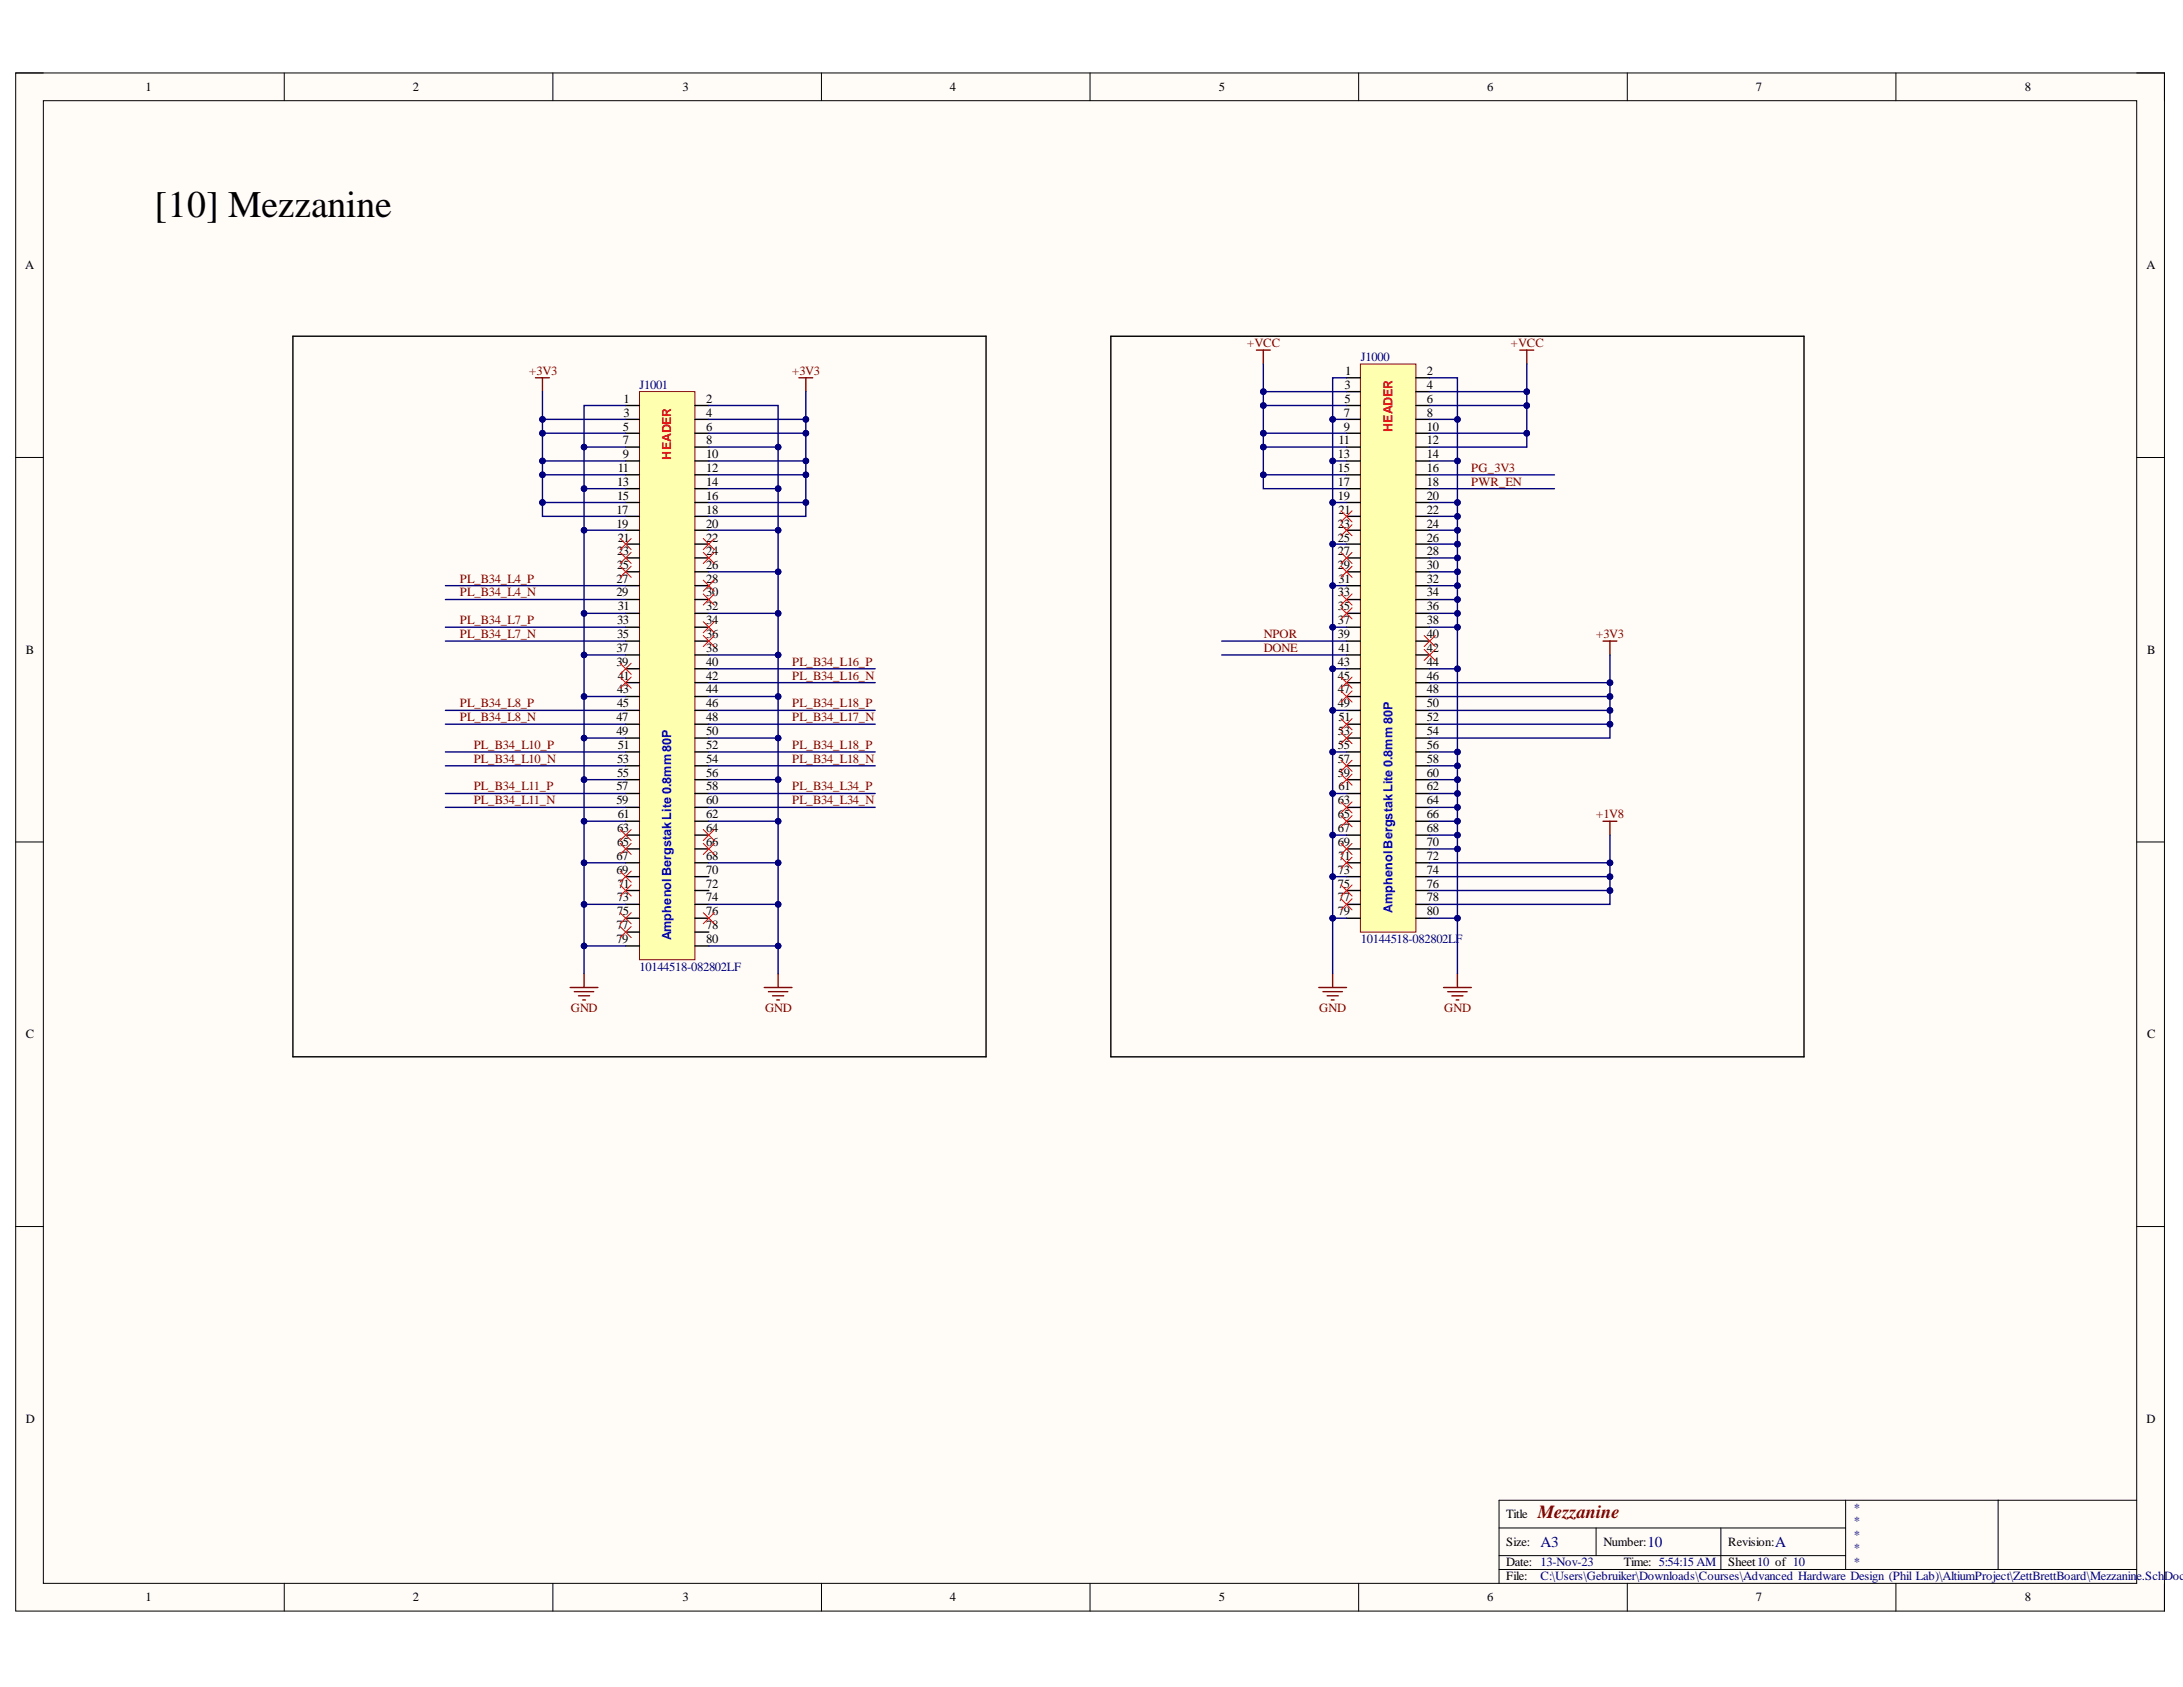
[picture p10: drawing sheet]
<svg xmlns="http://www.w3.org/2000/svg" width="279mm" height="216mm" viewBox="0 0 279 216" stroke-linecap="round" stroke-linejoin="round" font-family="sans-serif">
<defs><g id="words">
<text font-size="4.8" x="19.8" y="27.8">[10] Mezzanine</text>
<text font-size="2.4" fill="#800000" x="196.8" y="194.3">Mezzanine</text>
<g font-size="1.9" fill="#000080">
<text x="197.2" y="197.9">A3</text>
<text x="210.9" y="197.9">10</text>
<text x="227.2" y="197.9">A</text>
</g>
<g font-size="1.6">
<text x="18.6" y="11.7">1</text>
<text x="52.8" y="11.7">2</text>
<text x="87.3" y="11.7">3</text>
<text x="121.6" y="11.7">4</text>
<text x="156" y="11.7">5</text>
<text x="190.3" y="11.7">6</text>
<text x="224.7" y="11.7">7</text>
<text x="259.2" y="11.7">8</text>
<text x="3.2" y="34.5">A</text>
<text x="274.7" y="34.5">A</text>
<text x="79.8" y="51.6">1</text>
<text x="79.8" y="53.3">3</text>
<text x="90.4" y="51.6">2</text>
<text x="90.4" y="53.3">4</text>
<text x="172" y="53.3">7</text>
<text x="172.1" y="49.8">3</text>
<text x="172.1" y="51.6">5</text>
<text x="172.1" y="48">1</text>
<text x="182.6" y="48">2</text>
<text x="182.6" y="49.8">4</text>
<text x="182.6" y="51.6">6</text>
<text x="182.6" y="53.3">8</text>
<text x="79.7" y="55.1">5</text>
<text x="79.7" y="56.9">7</text>
<text x="79.7" y="58.7">9</text>
<text x="90.4" y="55.1">6</text>
<text x="90.4" y="56.9">8</text>
<text x="90.4" y="58.7">10</text>
<text x="171.2" y="58.7">13</text>
<text x="171.3" y="56.9">11</text>
<text x="172" y="55.1">9</text>
<text x="182.6" y="55.1">10</text>
<text x="182.6" y="56.9">12</text>
<text x="182.6" y="58.7">14</text>
<text x="78.9" y="65.8">17</text>
<text x="79" y="62.2">13</text>
<text x="79" y="64">15</text>
<text x="79.1" y="60.4">11</text>
<text x="90.4" y="60.4">12</text>
<text x="90.4" y="62.2">14</text>
<text x="90.4" y="64">16</text>
<text x="90.4" y="65.8">18</text>
<text x="171.2" y="60.4">15</text>
<text x="171.2" y="62.2">17</text>
<text x="171.2" y="64">19</text>
<text x="171.3" y="65.8">21</text>
<text x="182.6" y="60.4">16</text>
<text x="182.6" y="62.2">18</text>
<text x="182.6" y="64">20</text>
<text x="182.6" y="65.8">22</text>
<text x="78.9" y="67.5">19</text>
<text x="79" y="71.1">23</text>
<text x="79.1" y="69.3">21</text>
<text x="90.4" y="67.5">20</text>
<text x="90.4" y="69.3">22</text>
<text x="90.4" y="71.1">24</text>
<text x="171.2" y="67.5">23</text>
<text x="171.2" y="69.3">25</text>
<text x="171.2" y="71.1">27</text>
<text x="182.6" y="67.5">24</text>
<text x="182.6" y="69.3">26</text>
<text x="182.6" y="71.1">28</text>
<text x="78.9" y="74.6">27</text>
<text x="78.9" y="76.3">29</text>
<text x="79" y="72.9">25</text>
<text x="90.4" y="72.9">26</text>
<text x="90.4" y="74.6">28</text>
<text x="90.4" y="76.3">30</text>
<text x="171.2" y="72.9">29</text>
<text x="171.2" y="76.3">33</text>
<text x="171.3" y="74.6">31</text>
<text x="182.6" y="72.9">30</text>
<text x="182.6" y="74.6">32</text>
<text x="182.6" y="76.3">34</text>
<text x="3.3" y="83.7">B</text>
<text x="78.9" y="83.4">37</text>
<text x="79" y="79.9">33</text>
<text x="79" y="81.6">35</text>
<text x="79.1" y="78.1">31</text>
<text x="90.4" y="78.1">32</text>
<text x="90.4" y="79.9">34</text>
<text x="90.4" y="81.6">36</text>
<text x="90.4" y="83.4">38</text>
<text x="171.2" y="78.1">35</text>
<text x="171.2" y="79.9">37</text>
<text x="171.2" y="81.6">39</text>
<text x="171.3" y="83.4">41</text>
<text x="182.6" y="78.1">36</text>
<text x="182.6" y="79.9">38</text>
<text x="182.6" y="81.6">40</text>
<text x="182.6" y="83.4">42</text>
<text x="274.8" y="83.7">B</text>
<text x="78.9" y="85.2">39</text>
<text x="79" y="88.7">43</text>
<text x="79.1" y="87">41</text>
<text x="90.4" y="85.2">40</text>
<text x="90.4" y="87">42</text>
<text x="90.4" y="88.7">44</text>
<text x="171.2" y="85.2">43</text>
<text x="171.2" y="87">45</text>
<text x="171.2" y="88.7">47</text>
<text x="182.6" y="85.2">44</text>
<text x="182.6" y="87">46</text>
<text x="182.6" y="88.7">48</text>
<text x="78.9" y="92.3">47</text>
<text x="78.9" y="94.1">49</text>
<text x="79" y="90.5">45</text>
<text x="79.1" y="95.8">51</text>
<text x="90.4" y="90.5">46</text>
<text x="90.4" y="92.3">48</text>
<text x="90.4" y="94.1">50</text>
<text x="90.4" y="95.8">52</text>
<text x="171.2" y="90.5">49</text>
<text x="171.2" y="94.1">53</text>
<text x="171.2" y="95.8">55</text>
<text x="171.3" y="92.3">51</text>
<text x="182.6" y="90.5">50</text>
<text x="182.6" y="92.3">52</text>
<text x="182.6" y="94.1">54</text>
<text x="182.6" y="95.8">56</text>
<text x="78.9" y="101.2">57</text>
<text x="79" y="97.6">53</text>
<text x="79" y="99.4">55</text>
<text x="90.4" y="97.6">54</text>
<text x="90.4" y="99.4">56</text>
<text x="90.4" y="101.2">58</text>
<text x="171.2" y="97.6">57</text>
<text x="171.2" y="99.4">59</text>
<text x="171.3" y="101.2">61</text>
<text x="182.6" y="97.6">58</text>
<text x="182.6" y="99.4">60</text>
<text x="182.6" y="101.2">62</text>
<text x="78.9" y="102.9">59</text>
<text x="79" y="106.5">63</text>
<text x="79.1" y="104.7">61</text>
<text x="90.4" y="102.9">60</text>
<text x="90.4" y="104.7">62</text>
<text x="90.4" y="106.5">64</text>
<text x="171.2" y="102.9">63</text>
<text x="171.2" y="104.7">65</text>
<text x="171.2" y="106.5">67</text>
<text x="182.6" y="102.9">64</text>
<text x="182.6" y="104.7">66</text>
<text x="182.6" y="106.5">68</text>
<text x="78.9" y="110">67</text>
<text x="78.9" y="111.8">69</text>
<text x="79" y="108.3">65</text>
<text x="79.1" y="113.6">71</text>
<text x="90.4" y="108.3">66</text>
<text x="90.4" y="110">68</text>
<text x="90.4" y="111.8">70</text>
<text x="90.4" y="113.6">72</text>
<text x="171.2" y="108.3">69</text>
<text x="171.2" y="111.8">73</text>
<text x="171.2" y="113.6">75</text>
<text x="171.3" y="110">71</text>
<text x="182.6" y="108.3">70</text>
<text x="182.6" y="110">72</text>
<text x="182.6" y="111.8">74</text>
<text x="182.6" y="113.6">76</text>
<text x="78.9" y="118.9">77</text>
<text x="79" y="115.4">73</text>
<text x="79" y="117.1">75</text>
<text x="90.4" y="115.4">74</text>
<text x="90.4" y="117.1">76</text>
<text x="90.4" y="118.9">78</text>
<text x="171.2" y="115.4">77</text>
<text x="171.2" y="117.1">79</text>
<text x="182.6" y="115.4">78</text>
<text x="182.6" y="117.1">80</text>
<text x="78.9" y="120.7">79</text>
<text x="90.4" y="120.7">80</text>
<text x="3.3" y="132.9">C</text>
<text x="274.8" y="132.9">C</text>
<text x="3.3" y="182.1">D</text>
<text x="274.7" y="182.1">D</text>
<text x="192.8" y="194.3">Title</text>
<text x="192.8" y="197.8">Size:</text>
<text x="205.2" y="197.8">Number:</text>
<text x="221.2" y="197.8">Revision:</text>
<text x="192.8" y="200.5">Date: 13-Nov-23</text>
<text x="192.8" y="202.2">File:</text>
<text x="207.8" y="200.5">Time: 5:54:15 AM</text>
<text x="221.2" y="200.5">Sheet10 of 10</text>
<text x="18.6" y="204.9">1</text>
<text x="52.8" y="204.9">2</text>
<text x="87.3" y="204.9">3</text>
<text x="121.6" y="204.9">4</text>
<text x="156" y="204.9">5</text>
<text x="190.3" y="204.9">6</text>
<text x="224.7" y="204.9">7</text>
<text x="259.2" y="204.9">8</text>
</g>
<g font-size="1.6" fill="#800000">
<text x="159.6" y="44.5">+VCC</text>
<text x="193.4" y="44.5">+VCC</text>
<text x="67.7" y="48">+3V3</text>
<text x="101.4" y="48">+3V3</text>
<text x="188.3" y="60.4">PG_3V3</text>
<text x="188.3" y="62.2">PWR_EN</text>
<text x="58.8" y="74.6">PL_B34_L4_P</text>
<text x="58.8" y="76.3">PL_B34_L4_N</text>
<text x="58.8" y="79.9">PL_B34_L7_P</text>
<text x="58.8" y="81.6">PL_B34_L7_N</text>
<text x="161.7" y="81.6">NPOR</text>
<text x="161.7" y="83.4">DONE</text>
<text x="204.3" y="81.6">+3V3</text>
<text x="101.4" y="85.2">PL_B34_L16_P</text>
<text x="101.4" y="87">PL_B34_L16_N</text>
<text x="58.8" y="90.5">PL_B34_L8_P</text>
<text x="58.8" y="92.3">PL_B34_L8_N</text>
<text x="60.6" y="95.8">PL_B34_L10_P</text>
<text x="101.4" y="90.5">PL_B34_L18_P</text>
<text x="101.4" y="92.3">PL_B34_L17_N</text>
<text x="101.4" y="95.8">PL_B34_L18_P</text>
<text x="60.6" y="97.6">PL_B34_L10_N</text>
<text x="60.6" y="101.2">PL_B34_L11_P</text>
<text x="101.4" y="97.6">PL_B34_L18_N</text>
<text x="101.4" y="101.2">PL_B34_L34_P</text>
<text x="60.6" y="102.9">PL_B34_L11_N</text>
<text x="101.4" y="102.9">PL_B34_L34_N</text>
<text x="204.3" y="104.7">+1V8</text>
<text x="73.1" y="129.6">GND</text>
<text x="97.9" y="129.6">GND</text>
<text x="168.9" y="129.6">GND</text>
<text x="184.8" y="129.6">GND</text>
</g>
<g font-size="1.6" fill="#000080">
<text x="174.2" y="46.2">J1000</text>
<text x="81.8" y="49.8">J1001</text>
<text x="81.8" y="124.2">10144518-082802LF</text>
<text x="174.2" y="120.7">10144518-082802LF</text>
<text x="237.2" y="193.4">*</text>
<text x="237.2" y="195.1">*</text>
<text x="237.2" y="196.9">*</text>
<text x="197.2" y="202.2">C:\Users\Gebruiker\Downloads\Courses\Advanced Hardware Design (Phil Lab)\AltiumProject\ZettBrettBoard\Mezzanine.SchDoc</text>
<text x="237.2" y="198.7">*</text>
<text x="237.2" y="200.5">*</text>
</g>
<g font-size="1.6" fill="#f00">
<text x="85.9" y="58.8" transform="rotate(-90 85.9 58.8)">HEADER</text>
<text x="178.2" y="55.3" transform="rotate(-90 178.2 55.3)">HEADER</text>
</g>
<g font-size="1.6" fill="#00f">
<text x="178.2" y="116.8" transform="rotate(-90 178.2 116.8)">AmphenolBergstak Lite 0.8mm 80P</text>
<text x="85.9" y="120.3" transform="rotate(-90 85.9 120.3)">AmphenolBergstak Lite 0.8mm80P</text>
</g>
</g></defs>
<path d="M2 9.3h275v196.9h-275z" fill-rule="evenodd" fill="#fffcf8"/>
<path d="M2 9.3h275v196.9h-275z" fill="none" stroke="#000" stroke-width=".13"/>
<path d="M5.5 12.9h268v189.7h-268z" fill-rule="evenodd" fill="#fffcf8"/>
<g fill="none" stroke="#000" stroke-width=".13">
<path d="M2 9.3h3.5M5.5 12.9h268v189.7h-268zM36.4 9.3v3.6M70.8 9.3v3.6M105.1 9.3v3.6M139.5 9.3v3.6M173.9 9.3v3.6M208.3 9.3v3.6M242.7 9.3v3.6M273.5 9.3h3.5v3.6M2 58.5h3.5M273.5 58.6h3.5"/>
<path d="M2 107.8h3.5M273.5 107.8h3.5M2 157h3.5M273.5 157h3.5M191.9 195.5h44.3M191.9 199.1h44.3M204.3 195.5v3.6M220.2 195.5v5.4M236.2 192v8.9M255.7 192v8.9M273.5 192h-81.6v10.6M36.4 202.6v3.6"/>
<path d="M70.8 202.6v3.6M105.1 202.6v3.6M139.5 202.6v3.6M173.9 202.6v3.6M191.9 200.9h81.6M208.3 202.6v3.6M242.7 202.6v3.6M277 202.6v3.6"/>
</g>
<path d="M81.8 50.1h7.1v72.7h-7.1z" fill-rule="evenodd" fill="#ffffb0"/>
<path d="M81.8 50.1h7.1v72.7h-7.1z" fill="none" stroke="#800000" stroke-width=".13"/>
<g fill="none" stroke="#000" stroke-width=".18">
<path d="M37.5 43h88.7v92.2h-88.7zM80.1 51.9h1.7M80.1 53.7h1.7M80.1 55.4h1.7M80.1 57.2h1.7M80.1 59h1.7M88.9 51.9h1.8M88.9 53.7h1.8M88.9 55.4h1.8M88.9 57.2h1.8M88.9 59h1.8M80.1 60.8h1.7"/>
<path d="M80.1 62.5h1.7M80.1 64.3h1.7M80.1 66.1h1.7M80.1 67.9h1.7M80.1 69.6h1.7M80.1 71.4h1.7M80.1 73.2h1.7M80.1 75h1.7M80.1 76.7h1.7M80.1 78.5h1.7M88.9 60.8h1.8M88.9 62.5h1.8"/>
<path d="M88.9 64.3h1.8M88.9 66.1h1.8M88.9 67.9h1.8M88.9 69.6h1.8M88.9 71.4h1.8M88.9 73.2h1.8M88.9 75h1.8M88.9 76.7h1.8M88.9 78.5h1.8M80.1 80.3h1.7M80.1 82h1.7M80.1 83.8h1.7"/>
<path d="M80.1 85.6h1.7M80.1 87.4h1.7M80.1 89.1h1.7M80.1 90.9h1.7M80.1 92.7h1.7M80.1 94.5h1.7M80.1 96.2h1.7M80.1 98h1.7M80.1 99.8h1.7M88.9 80.3h1.8M88.9 82h1.8M88.9 83.8h1.8"/>
<path d="M88.9 85.6h1.8M88.9 87.4h1.8M88.9 89.1h1.8M88.9 90.9h1.8M88.9 92.7h1.8M88.9 94.5h1.8M88.9 96.2h1.8M88.9 98h1.8M88.9 99.8h1.8M80.1 101.5h1.7M80.1 103.3h1.7M80.1 105.1h1.7"/>
<path d="M80.1 106.9h1.7M80.1 108.6h1.7M80.1 110.4h1.7M80.1 112.2h1.7M80.1 114h1.7M80.1 115.7h1.7M80.1 117.5h1.7M80.1 119.3h1.7M88.9 101.5h1.8M88.9 103.3h1.8M88.9 105.1h1.8M88.9 106.9h1.8"/>
<path d="M88.9 108.6h1.8M88.9 110.4h1.8M88.9 112.2h1.8M88.9 114h1.8M88.9 115.7h1.8M88.9 117.5h1.8M88.9 119.3h1.8M80.1 121.1h1.7M88.9 121.1h1.8"/>
</g>
<g fill="none" stroke="#800000" stroke-width=".18">
<path d="M68.5 48.3h1.8M69.4 48.3v1.8M102.3 48.3h1.7M103.1 48.3v1.8M73 126.4h3.5M73.5 126.9h2.5M74 127.4h1.5M74.6 128h.3M74.7 124.6v1.8M97.8 126.4h3.6M98.4 126.9h2.4M98.9 127.4h1.4"/>
<path d="M99.4 128h.4M99.6 124.6v1.8"/>
</g>
<g fill="none" stroke="#f00" stroke-width=".13">
<path d="M79.4 68.9l1.4 1.4M79.4 70.7l1.4 1.4M79.4 72.5l1.4 1.4M80.8 68.9l-1.4 1.4M80.8 70.7l-1.4 1.4M80.8 72.5l-1.4 1.4M90 79.6l1.4 1.4M90 68.9l1.4 1.4M90 70.7l1.4 1.4M90 74.2l1.4 1.5M90 76l1.4 1.4M91.4 68.9l-1.4 1.4"/>
<path d="M91.4 70.7l-1.4 1.4M91.4 74.2l-1.4 1.5M91.4 76l-1.4 1.4M91.4 79.6l-1.4 1.4M79.4 84.9l1.4 1.4M79.4 86.7l1.4 1.4M80.8 84.9l-1.4 1.4M80.8 86.7l-1.4 1.4M90 81.3l1.4 1.5M91.4 81.3l-1.4 1.5M79.4 116.8l1.4 1.4M79.4 106.2l1.4 1.4"/>
<path d="M79.4 107.9l1.4 1.5M79.4 111.5l1.4 1.4M79.4 113.3l1.4 1.4M79.4 118.6l1.4 1.4M80.8 116.8l-1.4 1.4M80.8 107.9l-1.4 1.5M80.8 106.2l-1.4 1.4M80.8 111.5l-1.4 1.4M80.8 113.3l-1.4 1.4M80.8 118.6l-1.4 1.4M90 116.8l1.4 1.4M90 107.9l1.4 1.5"/>
<path d="M90 106.2l1.4 1.4M91.4 116.8l-1.4 1.4M91.4 107.9l-1.4 1.5M91.4 106.2l-1.4 1.4"/>
</g>
<path d="M174.1 46.6h7.1v72.7h-7.1z" fill-rule="evenodd" fill="#ffffb0"/>
<path d="M174.1 46.6h7.1v72.7h-7.1z" fill="none" stroke="#800000" stroke-width=".13"/>
<g fill="none" stroke="#000" stroke-width=".18">
<path d="M172.3 48.3h1.8M172.3 50.1h1.8M172.3 51.9h1.8M172.3 53.7h1.8M172.3 55.4h1.8M172.3 57.2h1.8M172.3 59h1.8M181.2 48.3h1.8M181.2 50.1h1.8M181.2 51.9h1.8M181.2 53.7h1.8M181.2 55.4h1.8"/>
<path d="M181.2 57.2h1.8M181.2 59h1.8M172.3 60.8h1.8M172.3 62.5h1.8M172.3 64.3h1.8M172.3 66.1h1.8M172.3 67.9h1.8M172.3 69.6h1.8M172.3 71.4h1.8M172.3 73.2h1.8M172.3 75h1.8M172.3 76.7h1.8"/>
<path d="M172.3 78.5h1.8M181.2 60.8h1.8M181.2 62.5h1.8M181.2 64.3h1.8M181.2 66.1h1.8M181.2 67.9h1.8M181.2 69.6h1.8M181.2 71.4h1.8M181.2 73.2h1.8M181.2 75h1.8M181.2 76.7h1.8M181.2 78.5h1.8"/>
<path d="M172.3 80.3h1.8M172.3 82h1.8M172.3 83.8h1.8M172.3 85.6h1.8M172.3 87.4h1.8M172.3 89.1h1.8M172.3 90.9h1.8M172.3 92.7h1.8M172.3 94.5h1.8M172.3 96.2h1.8M172.3 98h1.8M172.3 99.8h1.8"/>
<path d="M181.2 80.3h1.8M181.2 82h1.8M181.2 83.8h1.8M181.2 85.6h1.8M181.2 87.4h1.8M181.2 89.1h1.8M181.2 90.9h1.8M181.2 92.7h1.8M181.2 94.5h1.8M181.2 96.2h1.8M181.2 98h1.8M181.2 99.8h1.8"/>
<path d="M172.3 101.6h1.8M172.3 103.3h1.8M172.3 105.1h1.8M172.3 106.9h1.8M172.3 108.6h1.8M172.3 110.4h1.8M172.3 112.2h1.8M172.3 114h1.8M172.3 115.7h1.8M172.3 117.5h1.8M181.2 101.6h1.8M181.2 103.3h1.8"/>
<path d="M181.2 105.1h1.8M181.2 106.9h1.8M181.2 108.6h1.8M181.2 110.4h1.8M181.2 112.2h1.8M181.2 114h1.8M181.2 115.7h1.8M181.2 117.5h1.8"/>
</g>
<path d="M160.8 44.8h1.8M161.7 44.8v1.8M194.5 44.8h1.8M195.4 44.8v1.8M205.2 82h1.7M206.1 82v1.8M205.2 105.1h1.7M206.1 105.1v1.8" fill="none" stroke="#800000" stroke-width=".18"/>
<path d="M57 76.7h23.1M57 75h23.1M80.1 64.3h-10.7v1.8h10.7M57 98h23.1M57 96.2h23.1M57 92.7h23.1M57 90.9h23.1M57 82h23.1M57 80.3h23.1M57 103.3h23.1M57 101.5h23.1" fill="none" stroke="#000080" stroke-width=".18"/>
<circle cx="69.4" cy="64.3" r=".35" fill="#000080"/>
<circle cx="69.4" cy="64.3" r=".35" fill="none" stroke="#000080" stroke-width=".13"/>
<path d="M69.4 60.8h10.7" fill="none" stroke="#000080" stroke-width=".18"/>
<circle cx="69.4" cy="60.8" r=".35" fill="#000080"/>
<circle cx="69.4" cy="60.8" r=".35" fill="none" stroke="#000080" stroke-width=".13"/>
<path d="M69.4 59h10.7" fill="none" stroke="#000080" stroke-width=".18"/>
<circle cx="69.4" cy="59" r=".35" fill="#000080"/>
<circle cx="69.4" cy="59" r=".35" fill="none" stroke="#000080" stroke-width=".13"/>
<path d="M69.4 55.4h10.7" fill="none" stroke="#000080" stroke-width=".18"/>
<circle cx="69.4" cy="55.4" r=".36" fill="#000080"/>
<circle cx="69.4" cy="55.4" r=".36" fill="none" stroke="#000080" stroke-width=".13"/>
<path d="M69.4 53.7h10.7" fill="none" stroke="#000080" stroke-width=".18"/>
<circle cx="69.4" cy="53.7" r=".35" fill="#000080"/>
<circle cx="69.4" cy="53.7" r=".35" fill="none" stroke="#000080" stroke-width=".13"/>
<path d="M80.1 115.7h-5.4v5.4h5.4" fill="none" stroke="#000080" stroke-width=".18"/>
<circle cx="74.7" cy="121.1" r=".35" fill="#000080"/>
<circle cx="74.7" cy="121.1" r=".35" fill="none" stroke="#000080" stroke-width=".13"/>
<circle cx="74.8" cy="115.7" r=".36" fill="#000080"/>
<circle cx="74.8" cy="115.7" r=".36" fill="none" stroke="#000080" stroke-width=".13"/>
<path d="M80.1 110.4h-5.4v5.3" fill="none" stroke="#000080" stroke-width=".18"/>
<circle cx="74.8" cy="115.7" r=".36" fill="#000080"/>
<circle cx="74.8" cy="115.7" r=".36" fill="none" stroke="#000080" stroke-width=".13"/>
<circle cx="74.7" cy="110.4" r=".35" fill="#000080"/>
<circle cx="74.7" cy="110.4" r=".35" fill="none" stroke="#000080" stroke-width=".13"/>
<path d="M80.1 105.1h-5.4v5.3" fill="none" stroke="#000080" stroke-width=".18"/>
<circle cx="74.7" cy="110.4" r=".35" fill="#000080"/>
<circle cx="74.7" cy="110.4" r=".35" fill="none" stroke="#000080" stroke-width=".13"/>
<circle cx="74.7" cy="105.1" r=".35" fill="#000080"/>
<circle cx="74.7" cy="105.1" r=".35" fill="none" stroke="#000080" stroke-width=".13"/>
<path d="M80.1 99.8h-5.4v5.3" fill="none" stroke="#000080" stroke-width=".18"/>
<circle cx="74.7" cy="105.1" r=".35" fill="#000080"/>
<circle cx="74.7" cy="105.1" r=".35" fill="none" stroke="#000080" stroke-width=".13"/>
<circle cx="74.8" cy="99.8" r=".36" fill="#000080"/>
<circle cx="74.8" cy="99.8" r=".36" fill="none" stroke="#000080" stroke-width=".13"/>
<path d="M80.1 94.5h-5.4v5.3" fill="none" stroke="#000080" stroke-width=".18"/>
<circle cx="74.8" cy="99.8" r=".36" fill="#000080"/>
<circle cx="74.8" cy="99.8" r=".36" fill="none" stroke="#000080" stroke-width=".13"/>
<circle cx="74.7" cy="94.5" r=".35" fill="#000080"/>
<circle cx="74.7" cy="94.5" r=".35" fill="none" stroke="#000080" stroke-width=".13"/>
<path d="M80.1 89.1h-5.4v5.4" fill="none" stroke="#000080" stroke-width=".18"/>
<circle cx="74.7" cy="94.5" r=".35" fill="#000080"/>
<circle cx="74.7" cy="94.5" r=".35" fill="none" stroke="#000080" stroke-width=".13"/>
<circle cx="74.7" cy="89.1" r=".35" fill="#000080"/>
<circle cx="74.7" cy="89.1" r=".35" fill="none" stroke="#000080" stroke-width=".13"/>
<path d="M80.1 83.8h-5.4v5.3" fill="none" stroke="#000080" stroke-width=".18"/>
<circle cx="74.7" cy="89.1" r=".35" fill="#000080"/>
<circle cx="74.7" cy="89.1" r=".35" fill="none" stroke="#000080" stroke-width=".13"/>
<circle cx="74.7" cy="83.8" r=".35" fill="#000080"/>
<circle cx="74.7" cy="83.8" r=".35" fill="none" stroke="#000080" stroke-width=".13"/>
<path d="M80.1 78.5h-5.4v5.3" fill="none" stroke="#000080" stroke-width=".18"/>
<circle cx="74.7" cy="83.8" r=".35" fill="#000080"/>
<circle cx="74.7" cy="83.8" r=".35" fill="none" stroke="#000080" stroke-width=".13"/>
<circle cx="74.8" cy="78.5" r=".36" fill="#000080"/>
<circle cx="74.8" cy="78.5" r=".36" fill="none" stroke="#000080" stroke-width=".13"/>
<path d="M80.1 67.9h-5.4v10.6" fill="none" stroke="#000080" stroke-width=".18"/>
<circle cx="74.7" cy="67.9" r=".35" fill="#000080"/>
<circle cx="74.7" cy="67.9" r=".35" fill="none" stroke="#000080" stroke-width=".13"/>
<circle cx="74.8" cy="78.5" r=".36" fill="#000080"/>
<circle cx="74.8" cy="78.5" r=".36" fill="none" stroke="#000080" stroke-width=".13"/>
<path d="M80.1 62.5h-5.4v5.4" fill="none" stroke="#000080" stroke-width=".18"/>
<circle cx="74.7" cy="67.9" r=".35" fill="#000080"/>
<circle cx="74.7" cy="67.9" r=".35" fill="none" stroke="#000080" stroke-width=".13"/>
<circle cx="74.8" cy="62.5" r=".36" fill="#000080"/>
<circle cx="74.8" cy="62.5" r=".36" fill="none" stroke="#000080" stroke-width=".13"/>
<path d="M80.1 57.2h-5.4v5.3" fill="none" stroke="#000080" stroke-width=".18"/>
<circle cx="74.8" cy="62.5" r=".36" fill="#000080"/>
<circle cx="74.8" cy="62.5" r=".36" fill="none" stroke="#000080" stroke-width=".13"/>
<circle cx="74.7" cy="57.2" r=".35" fill="#000080"/>
<circle cx="74.7" cy="57.2" r=".35" fill="none" stroke="#000080" stroke-width=".13"/>
<path d="M80.1 51.9h-5.4v5.3" fill="none" stroke="#000080" stroke-width=".18"/>
<circle cx="74.7" cy="57.2" r=".35" fill="#000080"/>
<circle cx="74.7" cy="57.2" r=".35" fill="none" stroke="#000080" stroke-width=".13"/>
<path d="M99.6 115.7v5.4h-8.9" fill="none" stroke="#000080" stroke-width=".18"/>
<circle cx="99.6" cy="121.1" r=".35" fill="#000080"/>
<circle cx="99.6" cy="121.1" r=".35" fill="none" stroke="#000080" stroke-width=".13"/>
<circle cx="99.6" cy="115.7" r=".36" fill="#000080"/>
<circle cx="99.6" cy="115.7" r=".36" fill="none" stroke="#000080" stroke-width=".13"/>
<path d="M99.6 110.4v5.3h-8.9" fill="none" stroke="#000080" stroke-width=".18"/>
<circle cx="99.6" cy="115.7" r=".36" fill="#000080"/>
<circle cx="99.6" cy="115.7" r=".36" fill="none" stroke="#000080" stroke-width=".13"/>
<circle cx="99.6" cy="110.4" r=".35" fill="#000080"/>
<circle cx="99.6" cy="110.4" r=".35" fill="none" stroke="#000080" stroke-width=".13"/>
<path d="M99.6 105.1v5.3h-8.9" fill="none" stroke="#000080" stroke-width=".18"/>
<circle cx="99.6" cy="110.4" r=".35" fill="#000080"/>
<circle cx="99.6" cy="110.4" r=".35" fill="none" stroke="#000080" stroke-width=".13"/>
<circle cx="99.6" cy="105.1" r=".35" fill="#000080"/>
<circle cx="99.6" cy="105.1" r=".35" fill="none" stroke="#000080" stroke-width=".13"/>
<path d="M99.6 99.8v5.3h-8.9" fill="none" stroke="#000080" stroke-width=".18"/>
<circle cx="99.6" cy="105.1" r=".35" fill="#000080"/>
<circle cx="99.6" cy="105.1" r=".35" fill="none" stroke="#000080" stroke-width=".13"/>
<circle cx="99.6" cy="99.8" r=".36" fill="#000080"/>
<circle cx="99.6" cy="99.8" r=".36" fill="none" stroke="#000080" stroke-width=".13"/>
<path d="M99.6 94.5v5.3h-8.9M90.7 103.3h21.3M90.7 101.5h21.3" fill="none" stroke="#000080" stroke-width=".18"/>
<circle cx="99.6" cy="99.8" r=".36" fill="#000080"/>
<circle cx="99.6" cy="99.8" r=".36" fill="none" stroke="#000080" stroke-width=".13"/>
<circle cx="99.6" cy="94.5" r=".35" fill="#000080"/>
<circle cx="99.6" cy="94.5" r=".35" fill="none" stroke="#000080" stroke-width=".13"/>
<path d="M90.7 98h21.3M90.7 96.2h21.3M99.6 89.1v5.4h-8.9" fill="none" stroke="#000080" stroke-width=".18"/>
<circle cx="99.6" cy="94.5" r=".35" fill="#000080"/>
<circle cx="99.6" cy="94.5" r=".35" fill="none" stroke="#000080" stroke-width=".13"/>
<circle cx="99.6" cy="89.1" r=".35" fill="#000080"/>
<circle cx="99.6" cy="89.1" r=".35" fill="none" stroke="#000080" stroke-width=".13"/>
<path d="M90.7 92.7h21.3M90.7 90.9h21.3M99.6 83.8v5.3h-8.9" fill="none" stroke="#000080" stroke-width=".18"/>
<circle cx="99.6" cy="89.1" r=".35" fill="#000080"/>
<circle cx="99.6" cy="89.1" r=".35" fill="none" stroke="#000080" stroke-width=".13"/>
<circle cx="99.6" cy="83.8" r=".35" fill="#000080"/>
<circle cx="99.6" cy="83.8" r=".35" fill="none" stroke="#000080" stroke-width=".13"/>
<path d="M99.6 78.5v5.3h-8.9M90.7 87.4h21.3M90.7 85.6h21.3" fill="none" stroke="#000080" stroke-width=".18"/>
<circle cx="99.6" cy="83.8" r=".35" fill="#000080"/>
<circle cx="99.6" cy="83.8" r=".35" fill="none" stroke="#000080" stroke-width=".13"/>
<circle cx="99.6" cy="78.5" r=".36" fill="#000080"/>
<circle cx="99.6" cy="78.5" r=".36" fill="none" stroke="#000080" stroke-width=".13"/>
<path d="M99.6 73.2v5.3h-8.9" fill="none" stroke="#000080" stroke-width=".18"/>
<circle cx="99.6" cy="78.5" r=".36" fill="#000080"/>
<circle cx="99.6" cy="78.5" r=".36" fill="none" stroke="#000080" stroke-width=".13"/>
<circle cx="99.6" cy="73.2" r=".35" fill="#000080"/>
<circle cx="99.6" cy="73.2" r=".35" fill="none" stroke="#000080" stroke-width=".13"/>
<path d="M99.6 67.9v5.3h-8.9" fill="none" stroke="#000080" stroke-width=".18"/>
<circle cx="99.6" cy="73.2" r=".35" fill="#000080"/>
<circle cx="99.6" cy="73.2" r=".35" fill="none" stroke="#000080" stroke-width=".13"/>
<circle cx="99.6" cy="67.9" r=".35" fill="#000080"/>
<circle cx="99.6" cy="67.9" r=".35" fill="none" stroke="#000080" stroke-width=".13"/>
<path d="M99.6 62.5v5.4h-8.9" fill="none" stroke="#000080" stroke-width=".18"/>
<circle cx="99.6" cy="67.9" r=".35" fill="#000080"/>
<circle cx="99.6" cy="67.9" r=".35" fill="none" stroke="#000080" stroke-width=".13"/>
<circle cx="99.6" cy="62.5" r=".36" fill="#000080"/>
<circle cx="99.6" cy="62.5" r=".36" fill="none" stroke="#000080" stroke-width=".13"/>
<path d="M103.1 50.1v16h-12.4" fill="none" stroke="#000080" stroke-width=".18"/>
<circle cx="103.1" cy="64.3" r=".35" fill="#000080"/>
<circle cx="103.1" cy="64.3" r=".35" fill="none" stroke="#000080" stroke-width=".13"/>
<circle cx="103.1" cy="60.8" r=".35" fill="#000080"/>
<circle cx="103.1" cy="60.8" r=".35" fill="none" stroke="#000080" stroke-width=".13"/>
<circle cx="103.1" cy="59" r=".35" fill="#000080"/>
<circle cx="103.1" cy="59" r=".35" fill="none" stroke="#000080" stroke-width=".13"/>
<circle cx="103.1" cy="55.4" r=".36" fill="#000080"/>
<circle cx="103.1" cy="55.4" r=".36" fill="none" stroke="#000080" stroke-width=".13"/>
<circle cx="103.1" cy="53.7" r=".35" fill="#000080"/>
<circle cx="103.1" cy="53.7" r=".35" fill="none" stroke="#000080" stroke-width=".13"/>
<path d="M90.7 64.3h12.4" fill="none" stroke="#000080" stroke-width=".18"/>
<circle cx="103.1" cy="64.3" r=".35" fill="#000080"/>
<circle cx="103.1" cy="64.3" r=".35" fill="none" stroke="#000080" stroke-width=".13"/>
<path d="M99.6 57.2v5.3h-8.9" fill="none" stroke="#000080" stroke-width=".18"/>
<circle cx="99.6" cy="62.5" r=".36" fill="#000080"/>
<circle cx="99.6" cy="62.5" r=".36" fill="none" stroke="#000080" stroke-width=".13"/>
<circle cx="99.6" cy="57.2" r=".35" fill="#000080"/>
<circle cx="99.6" cy="57.2" r=".35" fill="none" stroke="#000080" stroke-width=".13"/>
<path d="M90.7 60.8h12.4" fill="none" stroke="#000080" stroke-width=".18"/>
<circle cx="103.1" cy="60.8" r=".35" fill="#000080"/>
<circle cx="103.1" cy="60.8" r=".35" fill="none" stroke="#000080" stroke-width=".13"/>
<path d="M90.7 59h12.4" fill="none" stroke="#000080" stroke-width=".18"/>
<circle cx="103.1" cy="59" r=".35" fill="#000080"/>
<circle cx="103.1" cy="59" r=".35" fill="none" stroke="#000080" stroke-width=".13"/>
<path d="M90.7 51.9h8.9v5.3h-8.9" fill="none" stroke="#000080" stroke-width=".18"/>
<circle cx="99.6" cy="57.2" r=".35" fill="#000080"/>
<circle cx="99.6" cy="57.2" r=".35" fill="none" stroke="#000080" stroke-width=".13"/>
<path d="M90.7 55.4h12.4" fill="none" stroke="#000080" stroke-width=".18"/>
<circle cx="103.1" cy="55.4" r=".36" fill="#000080"/>
<circle cx="103.1" cy="55.4" r=".36" fill="none" stroke="#000080" stroke-width=".13"/>
<path d="M90.7 53.7h12.4" fill="none" stroke="#000080" stroke-width=".18"/>
<circle cx="103.1" cy="53.7" r=".35" fill="#000080"/>
<circle cx="103.1" cy="53.7" r=".35" fill="none" stroke="#000080" stroke-width=".13"/>
<path d="M172.3 60.8h-10.6v1.7h10.6" fill="none" stroke="#000080" stroke-width=".18"/>
<circle cx="161.7" cy="60.8" r=".36" fill="#000080"/>
<circle cx="161.7" cy="60.8" r=".36" fill="none" stroke="#000080" stroke-width=".13"/>
<path d="M161.7 57.2h10.6" fill="none" stroke="#000080" stroke-width=".18"/>
<circle cx="161.7" cy="57.2" r=".36" fill="#000080"/>
<circle cx="161.7" cy="57.2" r=".36" fill="none" stroke="#000080" stroke-width=".13"/>
<path d="M161.7 55.4h10.6" fill="none" stroke="#000080" stroke-width=".18"/>
<circle cx="161.7" cy="55.4" r=".36" fill="#000080"/>
<circle cx="161.7" cy="55.4" r=".36" fill="none" stroke="#000080" stroke-width=".13"/>
<path d="M161.7 51.9h10.6" fill="none" stroke="#000080" stroke-width=".18"/>
<circle cx="161.7" cy="51.9" r=".36" fill="#000080"/>
<circle cx="161.7" cy="51.9" r=".36" fill="none" stroke="#000080" stroke-width=".13"/>
<path d="M161.7 50.1h10.6" fill="none" stroke="#000080" stroke-width=".18"/>
<circle cx="161.7" cy="50.1" r=".36" fill="#000080"/>
<circle cx="161.7" cy="50.1" r=".36" fill="none" stroke="#000080" stroke-width=".13"/>
<path d="M172.3 112.2h-1.7v5.3h1.7" fill="none" stroke="#000080" stroke-width=".18"/>
<circle cx="170.6" cy="112.2" r=".35" fill="#000080"/>
<circle cx="170.6" cy="112.2" r=".35" fill="none" stroke="#000080" stroke-width=".13"/>
<circle cx="170.6" cy="117.5" r=".35" fill="#000080"/>
<circle cx="170.6" cy="117.5" r=".35" fill="none" stroke="#000080" stroke-width=".13"/>
<path d="M170.6 101.5v5.4h1.7" fill="none" stroke="#000080" stroke-width=".18"/>
<circle cx="170.6" cy="101.5" r=".35" fill="#000080"/>
<circle cx="170.6" cy="101.5" r=".35" fill="none" stroke="#000080" stroke-width=".13"/>
<circle cx="170.6" cy="106.9" r=".36" fill="#000080"/>
<circle cx="170.6" cy="106.9" r=".36" fill="none" stroke="#000080" stroke-width=".13"/>
<path d="M172.3 96.2h-1.7v5.3h1.7" fill="none" stroke="#000080" stroke-width=".18"/>
<circle cx="170.6" cy="96.2" r=".35" fill="#000080"/>
<circle cx="170.6" cy="96.2" r=".35" fill="none" stroke="#000080" stroke-width=".13"/>
<circle cx="170.6" cy="101.5" r=".35" fill="#000080"/>
<circle cx="170.6" cy="101.5" r=".35" fill="none" stroke="#000080" stroke-width=".13"/>
<path d="M170.6 85.6v5.3h1.7" fill="none" stroke="#000080" stroke-width=".18"/>
<circle cx="170.6" cy="85.6" r=".36" fill="#000080"/>
<circle cx="170.6" cy="85.6" r=".36" fill="none" stroke="#000080" stroke-width=".13"/>
<circle cx="170.6" cy="90.9" r=".35" fill="#000080"/>
<circle cx="170.6" cy="90.9" r=".35" fill="none" stroke="#000080" stroke-width=".13"/>
<path d="M172.3 80.3h-1.7v5.3h1.7" fill="none" stroke="#000080" stroke-width=".18"/>
<circle cx="170.6" cy="80.3" r=".35" fill="#000080"/>
<circle cx="170.6" cy="80.3" r=".35" fill="none" stroke="#000080" stroke-width=".13"/>
<circle cx="170.6" cy="85.6" r=".36" fill="#000080"/>
<circle cx="170.6" cy="85.6" r=".36" fill="none" stroke="#000080" stroke-width=".13"/>
<path d="M170.6 69.6v5.4h1.7" fill="none" stroke="#000080" stroke-width=".18"/>
<circle cx="170.6" cy="69.6" r=".36" fill="#000080"/>
<circle cx="170.6" cy="69.6" r=".36" fill="none" stroke="#000080" stroke-width=".13"/>
<circle cx="170.6" cy="75" r=".35" fill="#000080"/>
<circle cx="170.6" cy="75" r=".35" fill="none" stroke="#000080" stroke-width=".13"/>
<path d="M172.3 64.3h-1.7v5.3h1.7" fill="none" stroke="#000080" stroke-width=".18"/>
<circle cx="170.6" cy="64.3" r=".35" fill="#000080"/>
<circle cx="170.6" cy="64.3" r=".35" fill="none" stroke="#000080" stroke-width=".13"/>
<circle cx="170.6" cy="69.6" r=".36" fill="#000080"/>
<circle cx="170.6" cy="69.6" r=".36" fill="none" stroke="#000080" stroke-width=".13"/>
<path d="M170.6 53.7v5.3h1.7" fill="none" stroke="#000080" stroke-width=".18"/>
<circle cx="170.6" cy="53.7" r=".35" fill="#000080"/>
<circle cx="170.6" cy="53.7" r=".35" fill="none" stroke="#000080" stroke-width=".13"/>
<circle cx="170.6" cy="59" r=".35" fill="#000080"/>
<circle cx="170.6" cy="59" r=".35" fill="none" stroke="#000080" stroke-width=".13"/>
<path d="M172.3 48.3h-1.7v5.4h1.7" fill="none" stroke="#000080" stroke-width=".18"/>
<circle cx="170.6" cy="53.7" r=".35" fill="#000080"/>
<circle cx="170.6" cy="53.7" r=".35" fill="none" stroke="#000080" stroke-width=".13"/>
<path d="M186.5 108.6v8.9h-3.5" fill="none" stroke="#000080" stroke-width=".18"/>
<circle cx="186.5" cy="108.6" r=".35" fill="#000080"/>
<circle cx="186.5" cy="108.6" r=".35" fill="none" stroke="#000080" stroke-width=".13"/>
<circle cx="186.5" cy="117.5" r=".35" fill="#000080"/>
<circle cx="186.5" cy="117.5" r=".35" fill="none" stroke="#000080" stroke-width=".13"/>
<path d="M206.1 106.9v8.8h-23.1" fill="none" stroke="#000080" stroke-width=".18"/>
<circle cx="206.1" cy="114" r=".36" fill="#000080"/>
<circle cx="206.1" cy="114" r=".36" fill="none" stroke="#000080" stroke-width=".13"/>
<circle cx="206.1" cy="112.2" r=".36" fill="#000080"/>
<circle cx="206.1" cy="112.2" r=".36" fill="none" stroke="#000080" stroke-width=".13"/>
<circle cx="206.1" cy="110.4" r=".36" fill="#000080"/>
<circle cx="206.1" cy="110.4" r=".36" fill="none" stroke="#000080" stroke-width=".13"/>
<path d="M183 114h23.1" fill="none" stroke="#000080" stroke-width=".18"/>
<circle cx="206.1" cy="114" r=".36" fill="#000080"/>
<circle cx="206.1" cy="114" r=".36" fill="none" stroke="#000080" stroke-width=".13"/>
<path d="M183 112.2h23.1" fill="none" stroke="#000080" stroke-width=".18"/>
<circle cx="206.1" cy="112.2" r=".36" fill="#000080"/>
<circle cx="206.1" cy="112.2" r=".36" fill="none" stroke="#000080" stroke-width=".13"/>
<path d="M183 110.4h23.1" fill="none" stroke="#000080" stroke-width=".18"/>
<circle cx="206.1" cy="110.4" r=".36" fill="#000080"/>
<circle cx="206.1" cy="110.4" r=".36" fill="none" stroke="#000080" stroke-width=".13"/>
<path d="M183 106.9h3.5v1.7h-3.5" fill="none" stroke="#000080" stroke-width=".18"/>
<circle cx="186.5" cy="108.6" r=".35" fill="#000080"/>
<circle cx="186.5" cy="108.6" r=".35" fill="none" stroke="#000080" stroke-width=".13"/>
<circle cx="186.5" cy="106.9" r=".35" fill="#000080"/>
<circle cx="186.5" cy="106.9" r=".35" fill="none" stroke="#000080" stroke-width=".13"/>
<path d="M183 105.1h3.5" fill="none" stroke="#000080" stroke-width=".18"/>
<circle cx="186.5" cy="105.1" r=".35" fill="#000080"/>
<circle cx="186.5" cy="105.1" r=".35" fill="none" stroke="#000080" stroke-width=".13"/>
<path d="M183 103.3h3.5" fill="none" stroke="#000080" stroke-width=".18"/>
<circle cx="186.5" cy="103.3" r=".35" fill="#000080"/>
<circle cx="186.5" cy="103.3" r=".35" fill="none" stroke="#000080" stroke-width=".13"/>
<path d="M183 101.6h3.5v5.3" fill="none" stroke="#000080" stroke-width=".18"/>
<circle cx="186.5" cy="106.9" r=".35" fill="#000080"/>
<circle cx="186.5" cy="106.9" r=".35" fill="none" stroke="#000080" stroke-width=".13"/>
<circle cx="186.5" cy="105.1" r=".35" fill="#000080"/>
<circle cx="186.5" cy="105.1" r=".35" fill="none" stroke="#000080" stroke-width=".13"/>
<circle cx="186.5" cy="103.3" r=".35" fill="#000080"/>
<circle cx="186.5" cy="103.3" r=".35" fill="none" stroke="#000080" stroke-width=".13"/>
<circle cx="186.5" cy="101.6" r=".35" fill="#000080"/>
<circle cx="186.5" cy="101.6" r=".35" fill="none" stroke="#000080" stroke-width=".13"/>
<path d="M183 99.8h3.5" fill="none" stroke="#000080" stroke-width=".18"/>
<circle cx="186.5" cy="99.8" r=".36" fill="#000080"/>
<circle cx="186.5" cy="99.8" r=".36" fill="none" stroke="#000080" stroke-width=".13"/>
<path d="M183 98h3.5" fill="none" stroke="#000080" stroke-width=".18"/>
<circle cx="186.5" cy="98" r=".35" fill="#000080"/>
<circle cx="186.5" cy="98" r=".35" fill="none" stroke="#000080" stroke-width=".13"/>
<path d="M183 96.2h3.5v5.4" fill="none" stroke="#000080" stroke-width=".18"/>
<circle cx="186.5" cy="101.6" r=".35" fill="#000080"/>
<circle cx="186.5" cy="101.6" r=".35" fill="none" stroke="#000080" stroke-width=".13"/>
<circle cx="186.5" cy="99.8" r=".36" fill="#000080"/>
<circle cx="186.5" cy="99.8" r=".36" fill="none" stroke="#000080" stroke-width=".13"/>
<circle cx="186.5" cy="98" r=".35" fill="#000080"/>
<circle cx="186.5" cy="98" r=".35" fill="none" stroke="#000080" stroke-width=".13"/>
<circle cx="186.5" cy="96.2" r=".35" fill="#000080"/>
<circle cx="186.5" cy="96.2" r=".35" fill="none" stroke="#000080" stroke-width=".13"/>
<path d="M206.1 92.7v1.8h-23.1" fill="none" stroke="#000080" stroke-width=".18"/>
<circle cx="206.1" cy="92.7" r=".36" fill="#000080"/>
<circle cx="206.1" cy="92.7" r=".36" fill="none" stroke="#000080" stroke-width=".13"/>
<path d="M206.1 83.8v8.9h-23.1" fill="none" stroke="#000080" stroke-width=".18"/>
<circle cx="206.1" cy="92.7" r=".36" fill="#000080"/>
<circle cx="206.1" cy="92.7" r=".36" fill="none" stroke="#000080" stroke-width=".13"/>
<circle cx="206.1" cy="90.9" r=".36" fill="#000080"/>
<circle cx="206.1" cy="90.9" r=".36" fill="none" stroke="#000080" stroke-width=".13"/>
<circle cx="206.1" cy="89.1" r=".36" fill="#000080"/>
<circle cx="206.1" cy="89.1" r=".36" fill="none" stroke="#000080" stroke-width=".13"/>
<circle cx="206.1" cy="87.4" r=".36" fill="#000080"/>
<circle cx="206.1" cy="87.4" r=".36" fill="none" stroke="#000080" stroke-width=".13"/>
<path d="M183 90.9h23.1" fill="none" stroke="#000080" stroke-width=".18"/>
<circle cx="206.1" cy="90.9" r=".36" fill="#000080"/>
<circle cx="206.1" cy="90.9" r=".36" fill="none" stroke="#000080" stroke-width=".13"/>
<path d="M183 89.1h23.1" fill="none" stroke="#000080" stroke-width=".18"/>
<circle cx="206.1" cy="89.1" r=".36" fill="#000080"/>
<circle cx="206.1" cy="89.1" r=".36" fill="none" stroke="#000080" stroke-width=".13"/>
<path d="M183 87.4h23.1" fill="none" stroke="#000080" stroke-width=".18"/>
<circle cx="206.1" cy="87.4" r=".36" fill="#000080"/>
<circle cx="206.1" cy="87.4" r=".36" fill="none" stroke="#000080" stroke-width=".13"/>
<path d="M183 69.6h3.5v5.4" fill="none" stroke="#000080" stroke-width=".18"/>
<circle cx="186.5" cy="75" r=".35" fill="#000080"/>
<circle cx="186.5" cy="75" r=".35" fill="none" stroke="#000080" stroke-width=".13"/>
<circle cx="186.5" cy="73.2" r=".35" fill="#000080"/>
<circle cx="186.5" cy="73.2" r=".35" fill="none" stroke="#000080" stroke-width=".13"/>
<circle cx="186.5" cy="71.4" r=".35" fill="#000080"/>
<circle cx="186.5" cy="71.4" r=".35" fill="none" stroke="#000080" stroke-width=".13"/>
<circle cx="186.5" cy="69.6" r=".36" fill="#000080"/>
<circle cx="186.5" cy="69.6" r=".36" fill="none" stroke="#000080" stroke-width=".13"/>
<path d="M183 64.3h3.5v5.3" fill="none" stroke="#000080" stroke-width=".18"/>
<circle cx="186.5" cy="69.6" r=".36" fill="#000080"/>
<circle cx="186.5" cy="69.6" r=".36" fill="none" stroke="#000080" stroke-width=".13"/>
<circle cx="186.5" cy="67.9" r=".35" fill="#000080"/>
<circle cx="186.5" cy="67.9" r=".35" fill="none" stroke="#000080" stroke-width=".13"/>
<circle cx="186.5" cy="66.1" r=".35" fill="#000080"/>
<circle cx="186.5" cy="66.1" r=".35" fill="none" stroke="#000080" stroke-width=".13"/>
<circle cx="186.5" cy="64.3" r=".35" fill="#000080"/>
<circle cx="186.5" cy="64.3" r=".35" fill="none" stroke="#000080" stroke-width=".13"/>
<path d="M183 59h3.5v5.3M183 62.5h16M183 60.8h16" fill="none" stroke="#000080" stroke-width=".18"/>
<circle cx="186.5" cy="64.3" r=".35" fill="#000080"/>
<circle cx="186.5" cy="64.3" r=".35" fill="none" stroke="#000080" stroke-width=".13"/>
<circle cx="186.5" cy="59" r=".35" fill="#000080"/>
<circle cx="186.5" cy="59" r=".35" fill="none" stroke="#000080" stroke-width=".13"/>
<path d="M183 57.2h12.4M183 55.4h12.4" fill="none" stroke="#000080" stroke-width=".18"/>
<circle cx="195.4" cy="55.4" r=".36" fill="#000080"/>
<circle cx="195.4" cy="55.4" r=".36" fill="none" stroke="#000080" stroke-width=".13"/>
<path d="M183 53.7h3.5v5.3" fill="none" stroke="#000080" stroke-width=".18"/>
<circle cx="186.5" cy="59" r=".35" fill="#000080"/>
<circle cx="186.5" cy="59" r=".35" fill="none" stroke="#000080" stroke-width=".13"/>
<circle cx="186.5" cy="53.7" r=".35" fill="#000080"/>
<circle cx="186.5" cy="53.7" r=".35" fill="none" stroke="#000080" stroke-width=".13"/>
<path d="M183 51.9h12.4" fill="none" stroke="#000080" stroke-width=".18"/>
<circle cx="195.4" cy="51.9" r=".35" fill="#000080"/>
<circle cx="195.4" cy="51.9" r=".35" fill="none" stroke="#000080" stroke-width=".13"/>
<path d="M183 50.1h12.4" fill="none" stroke="#000080" stroke-width=".18"/>
<circle cx="195.4" cy="50.1" r=".35" fill="#000080"/>
<circle cx="195.4" cy="50.1" r=".35" fill="none" stroke="#000080" stroke-width=".13"/>
<path d="M183 48.3h3.5v5.4" fill="none" stroke="#000080" stroke-width=".18"/>
<circle cx="186.5" cy="53.7" r=".35" fill="#000080"/>
<circle cx="186.5" cy="53.7" r=".35" fill="none" stroke="#000080" stroke-width=".13"/>
<path d="M69.4 50.1v14.2" fill="none" stroke="#000080" stroke-width=".18"/>
<circle cx="69.4" cy="64.3" r=".35" fill="#000080"/>
<circle cx="69.4" cy="64.3" r=".35" fill="none" stroke="#000080" stroke-width=".13"/>
<circle cx="69.4" cy="60.8" r=".35" fill="#000080"/>
<circle cx="69.4" cy="60.8" r=".35" fill="none" stroke="#000080" stroke-width=".13"/>
<circle cx="69.4" cy="59" r=".35" fill="#000080"/>
<circle cx="69.4" cy="59" r=".35" fill="none" stroke="#000080" stroke-width=".13"/>
<circle cx="69.4" cy="55.4" r=".36" fill="#000080"/>
<circle cx="69.4" cy="55.4" r=".36" fill="none" stroke="#000080" stroke-width=".13"/>
<circle cx="69.4" cy="53.7" r=".35" fill="#000080"/>
<circle cx="69.4" cy="53.7" r=".35" fill="none" stroke="#000080" stroke-width=".13"/>
<path d="M74.7 121.1v3.5" fill="none" stroke="#000080" stroke-width=".18"/>
<circle cx="74.7" cy="121.1" r=".35" fill="#000080"/>
<circle cx="74.7" cy="121.1" r=".35" fill="none" stroke="#000080" stroke-width=".13"/>
<path d="M99.6 121.1v3.5" fill="none" stroke="#000080" stroke-width=".18"/>
<circle cx="99.6" cy="121.1" r=".35" fill="#000080"/>
<circle cx="99.6" cy="121.1" r=".35" fill="none" stroke="#000080" stroke-width=".13"/>
<path d="M161.7 46.6v14.2" fill="none" stroke="#000080" stroke-width=".18"/>
<circle cx="161.7" cy="60.8" r=".36" fill="#000080"/>
<circle cx="161.7" cy="60.8" r=".36" fill="none" stroke="#000080" stroke-width=".13"/>
<circle cx="161.7" cy="57.2" r=".36" fill="#000080"/>
<circle cx="161.7" cy="57.2" r=".36" fill="none" stroke="#000080" stroke-width=".13"/>
<circle cx="161.7" cy="55.4" r=".36" fill="#000080"/>
<circle cx="161.7" cy="55.4" r=".36" fill="none" stroke="#000080" stroke-width=".13"/>
<circle cx="161.7" cy="51.9" r=".36" fill="#000080"/>
<circle cx="161.7" cy="51.9" r=".36" fill="none" stroke="#000080" stroke-width=".13"/>
<circle cx="161.7" cy="50.1" r=".36" fill="#000080"/>
<circle cx="161.7" cy="50.1" r=".36" fill="none" stroke="#000080" stroke-width=".13"/>
<path d="M170.6 106.9v5.3" fill="none" stroke="#000080" stroke-width=".18"/>
<circle cx="170.6" cy="106.9" r=".36" fill="#000080"/>
<circle cx="170.6" cy="106.9" r=".36" fill="none" stroke="#000080" stroke-width=".13"/>
<circle cx="170.6" cy="112.2" r=".35" fill="#000080"/>
<circle cx="170.6" cy="112.2" r=".35" fill="none" stroke="#000080" stroke-width=".13"/>
<path d="M170.6 90.9v5.3" fill="none" stroke="#000080" stroke-width=".18"/>
<circle cx="170.6" cy="90.9" r=".35" fill="#000080"/>
<circle cx="170.6" cy="90.9" r=".35" fill="none" stroke="#000080" stroke-width=".13"/>
<circle cx="170.6" cy="96.2" r=".35" fill="#000080"/>
<circle cx="170.6" cy="96.2" r=".35" fill="none" stroke="#000080" stroke-width=".13"/>
<path d="M170.6 75v5.3" fill="none" stroke="#000080" stroke-width=".18"/>
<circle cx="170.6" cy="75" r=".35" fill="#000080"/>
<circle cx="170.6" cy="75" r=".35" fill="none" stroke="#000080" stroke-width=".13"/>
<circle cx="170.6" cy="80.3" r=".35" fill="#000080"/>
<circle cx="170.6" cy="80.3" r=".35" fill="none" stroke="#000080" stroke-width=".13"/>
<path d="M170.6 59v5.3" fill="none" stroke="#000080" stroke-width=".18"/>
<circle cx="170.6" cy="59" r=".35" fill="#000080"/>
<circle cx="170.6" cy="59" r=".35" fill="none" stroke="#000080" stroke-width=".13"/>
<circle cx="170.6" cy="64.3" r=".35" fill="#000080"/>
<circle cx="170.6" cy="64.3" r=".35" fill="none" stroke="#000080" stroke-width=".13"/>
<path d="M183 76.7h3.5" fill="none" stroke="#000080" stroke-width=".18"/>
<circle cx="186.5" cy="76.7" r=".35" fill="#000080"/>
<circle cx="186.5" cy="76.7" r=".35" fill="none" stroke="#000080" stroke-width=".13"/>
<path d="M183 78.5h3.5" fill="none" stroke="#000080" stroke-width=".18"/>
<circle cx="186.5" cy="78.5" r=".35" fill="#000080"/>
<circle cx="186.5" cy="78.5" r=".35" fill="none" stroke="#000080" stroke-width=".13"/>
<path d="M183 71.4h3.5" fill="none" stroke="#000080" stroke-width=".18"/>
<circle cx="186.5" cy="71.4" r=".35" fill="#000080"/>
<circle cx="186.5" cy="71.4" r=".35" fill="none" stroke="#000080" stroke-width=".13"/>
<path d="M183 73.2h3.5" fill="none" stroke="#000080" stroke-width=".18"/>
<circle cx="186.5" cy="73.2" r=".35" fill="#000080"/>
<circle cx="186.5" cy="73.2" r=".35" fill="none" stroke="#000080" stroke-width=".13"/>
<path d="M183 66.1h3.5" fill="none" stroke="#000080" stroke-width=".18"/>
<circle cx="186.5" cy="66.1" r=".35" fill="#000080"/>
<circle cx="186.5" cy="66.1" r=".35" fill="none" stroke="#000080" stroke-width=".13"/>
<path d="M183 67.9h3.5" fill="none" stroke="#000080" stroke-width=".18"/>
<circle cx="186.5" cy="67.9" r=".35" fill="#000080"/>
<circle cx="186.5" cy="67.9" r=".35" fill="none" stroke="#000080" stroke-width=".13"/>
<path d="M195.4 46.6v10.6" fill="none" stroke="#000080" stroke-width=".18"/>
<circle cx="195.4" cy="50.1" r=".35" fill="#000080"/>
<circle cx="195.4" cy="50.1" r=".35" fill="none" stroke="#000080" stroke-width=".13"/>
<circle cx="195.4" cy="51.9" r=".35" fill="#000080"/>
<circle cx="195.4" cy="51.9" r=".35" fill="none" stroke="#000080" stroke-width=".13"/>
<circle cx="195.4" cy="55.4" r=".36" fill="#000080"/>
<circle cx="195.4" cy="55.4" r=".36" fill="none" stroke="#000080" stroke-width=".13"/>
<path d="M168.8 126.4h3.5M169.3 126.9h2.5M169.9 127.4h1.4M170.4 128h.3M170.6 124.6v1.8M184.8 126.4h3.5M185.3 126.9h2.5M185.8 127.4h1.4M186.4 128h.3M186.5 124.6v1.8" fill="none" stroke="#800000" stroke-width=".18"/>
<path d="M170.6 117.5v7.1" fill="none" stroke="#000080" stroke-width=".18"/>
<circle cx="170.6" cy="117.5" r=".35" fill="#000080"/>
<circle cx="170.6" cy="117.5" r=".35" fill="none" stroke="#000080" stroke-width=".13"/>
<path d="M186.5 117.5v7.1" fill="none" stroke="#000080" stroke-width=".18"/>
<circle cx="186.5" cy="117.5" r=".35" fill="#000080"/>
<circle cx="186.5" cy="117.5" r=".35" fill="none" stroke="#000080" stroke-width=".13"/>
<path d="M156.4 83.8h15.9M156.4 82h15.9M183 85.6h3.5v10.6" fill="none" stroke="#000080" stroke-width=".18"/>
<circle cx="186.5" cy="85.6" r=".36" fill="#000080"/>
<circle cx="186.5" cy="85.6" r=".36" fill="none" stroke="#000080" stroke-width=".13"/>
<circle cx="186.5" cy="96.2" r=".35" fill="#000080"/>
<circle cx="186.5" cy="96.2" r=".35" fill="none" stroke="#000080" stroke-width=".13"/>
<path d="M183 75h3.5v5.3h-3.5" fill="none" stroke="#000080" stroke-width=".18"/>
<circle cx="186.5" cy="80.3" r=".35" fill="#000080"/>
<circle cx="186.5" cy="80.3" r=".35" fill="none" stroke="#000080" stroke-width=".13"/>
<circle cx="186.5" cy="78.5" r=".35" fill="#000080"/>
<circle cx="186.5" cy="78.5" r=".35" fill="none" stroke="#000080" stroke-width=".13"/>
<circle cx="186.5" cy="76.7" r=".35" fill="#000080"/>
<circle cx="186.5" cy="76.7" r=".35" fill="none" stroke="#000080" stroke-width=".13"/>
<circle cx="186.5" cy="75" r=".35" fill="#000080"/>
<circle cx="186.5" cy="75" r=".35" fill="none" stroke="#000080" stroke-width=".13"/>
<path d="M186.5 80.3v5.3" fill="none" stroke="#000080" stroke-width=".18"/>
<circle cx="186.5" cy="85.6" r=".36" fill="#000080"/>
<circle cx="186.5" cy="85.6" r=".36" fill="none" stroke="#000080" stroke-width=".13"/>
<circle cx="186.5" cy="80.3" r=".35" fill="#000080"/>
<circle cx="186.5" cy="80.3" r=".35" fill="none" stroke="#000080" stroke-width=".13"/>
<path d="M142.2 43h88.7v92.3h-88.7z" fill="none" stroke="#000" stroke-width=".18"/>
<g fill="none" stroke="#f00" stroke-width=".13">
<path d="M171.6 65.4l1.4 1.4M171.6 67.2l1.4 1.4M171.6 70.7l1.4 1.4M171.6 72.5l1.4 1.4M171.6 76l1.4 1.4M171.6 77.8l1.4 1.4M173 65.4l-1.4 1.4M173 67.2l-1.4 1.4M173 70.7l-1.4 1.4M173 72.5l-1.4 1.4M173 76l-1.4 1.4M173 77.8l-1.4 1.4"/>
<path d="M171.6 86.7l1.4 1.4M171.6 88.4l1.4 1.5M171.6 92l1.4 1.4M171.6 93.7l1.4 1.5M171.6 97.3l1.4 1.4M171.6 99.1l1.4 1.4M173 86.7l-1.4 1.4M173 88.4l-1.4 1.5M173 92l-1.4 1.4M173 93.7l-1.4 1.5M173 97.3l-1.4 1.4M173 99.1l-1.4 1.4"/>
<path d="M182.3 81.3l1.4 1.5M182.3 83.1l1.4 1.4M183.7 81.3l-1.4 1.5M183.7 83.1l-1.4 1.4M171.6 102.6l1.4 1.4M171.6 104.4l1.4 1.4M171.6 107.9l1.4 1.5M171.6 109.7l1.4 1.4M171.6 113.3l1.4 1.4M171.6 115l1.4 1.4M173 102.6l-1.4 1.4M173 104.4l-1.4 1.4"/>
<path d="M173 107.9l-1.4 1.5M173 109.7l-1.4 1.4M173 113.3l-1.4 1.4M173 115l-1.4 1.4"/>
</g>
<use href="#words"/>
</svg>
